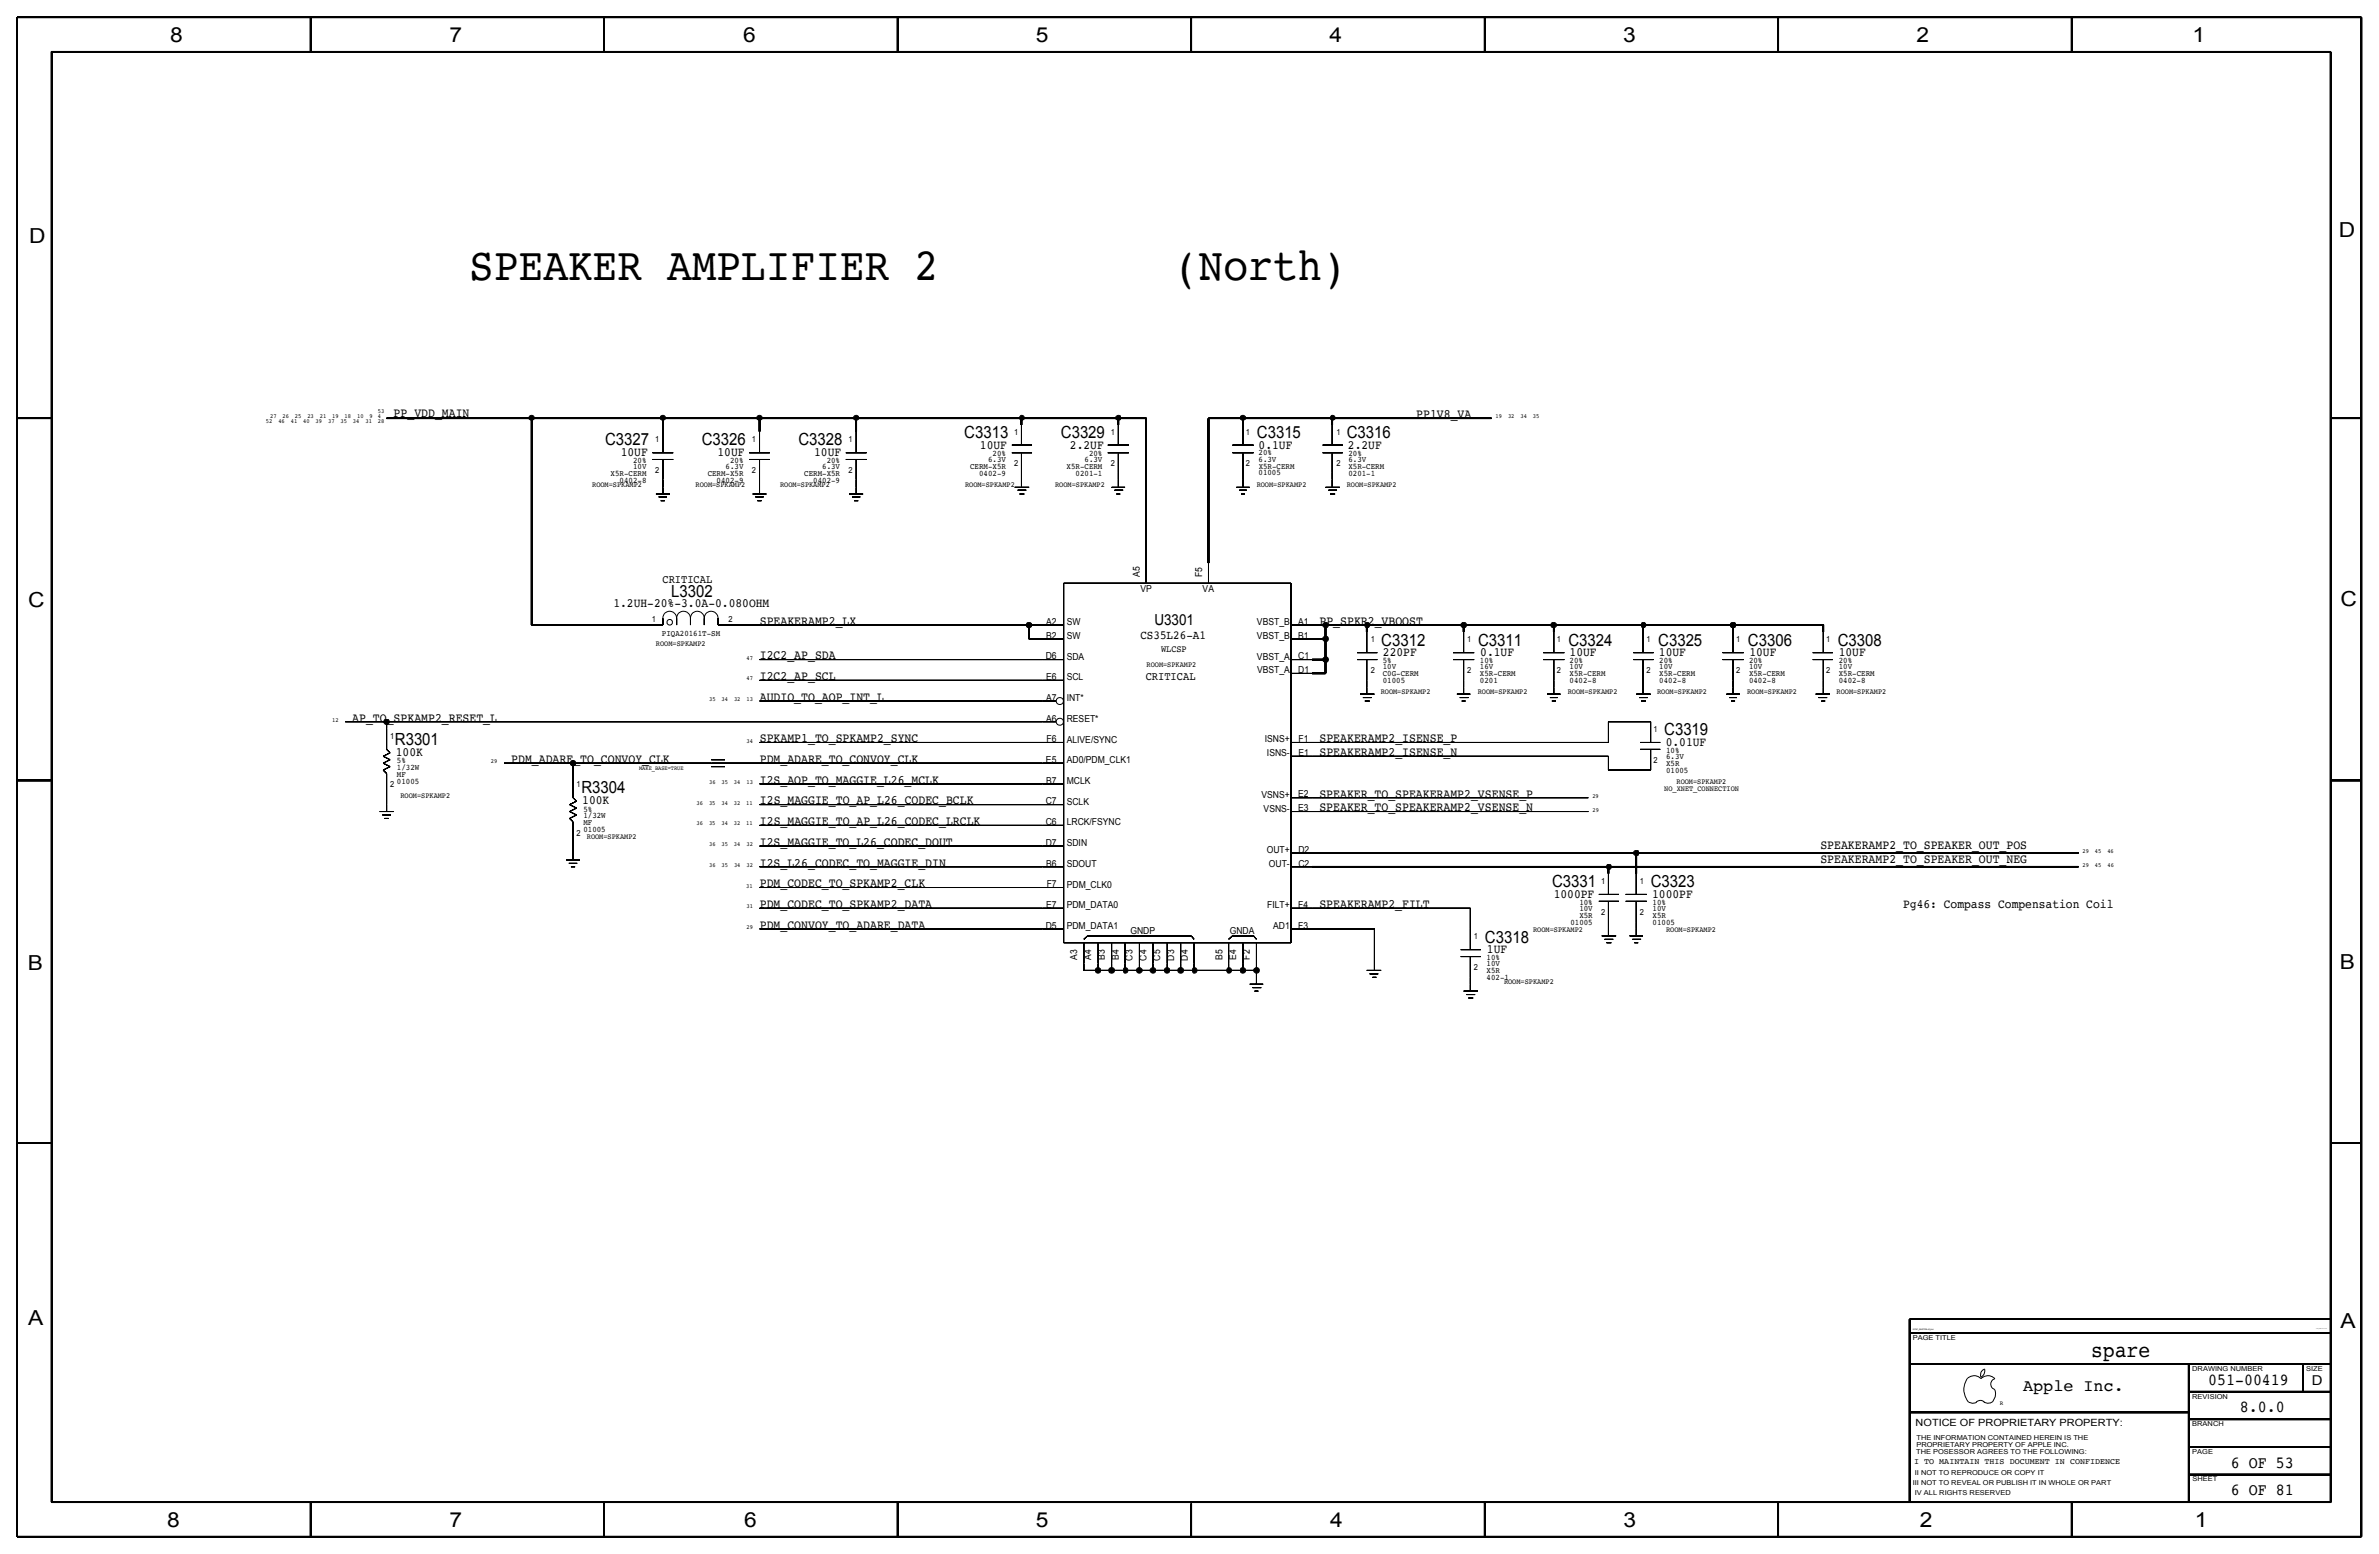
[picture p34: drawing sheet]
<svg xmlns="http://www.w3.org/2000/svg" width="875mm" height="572mm" viewBox="0 0 875 572" stroke-linecap="round" stroke-linejoin="round" font-family="sans-serif">
<defs><g id="words">
<g font-size="17">
<text x="172.6" y="102.8">SPEAKER AMPLIFIER 2</text>
<text x="431.8" y="102.8">(North)</text>
</g>
<text font-size="8.1" x="769.2" y="499.1">spare</text>
<g font-size="7.6">
<text x="62.5" y="15.5">8</text>
<text x="165.4" y="15.5">7</text>
<text x="273.3" y="15.5">6</text>
<text x="381" y="15.5">5</text>
<text x="489" y="15.5">4</text>
<text x="597" y="15.5">3</text>
<text x="704.9" y="15.5">2</text>
<text x="806.5" y="15.5">1</text>
<text x="10.7" y="89.5">D</text>
<text x="860.3" y="87.2">D</text>
<text x="10.4" y="223.3">C</text>
<text x="860.8" y="222.8">C</text>
<text x="10.2" y="356.7">B</text>
<text x="860.6" y="356.4">B</text>
<text x="10.4" y="487.5">A</text>
<text x="860.8" y="488.2">A</text>
<text x="61.5" y="561.7">8</text>
<text x="165.4" y="561.7">7</text>
<text x="273.8" y="561.6">6</text>
<text x="381" y="561.7">5</text>
<text x="489.2" y="561.7">4</text>
<text x="597.1" y="561.6">3</text>
<text x="706.2" y="561.7">2</text>
<text x="807.3" y="561.7">1</text>
</g>
<g font-size="6.2">
<text x="354.7" y="161.2">C3313</text>
<text x="390.2" y="161.2">C3329</text>
<text x="462.3" y="161.2">C3315</text>
<text x="495.4" y="161.2">C3316</text>
<text x="222.6" y="163.7">C3327</text>
<text x="258.1" y="163.7">C3326</text>
<text x="293.7" y="163.7">C3328</text>
<text x="246.9" y="219.4">L3302</text>
<text x="508.1" y="237.4">C3312</text>
<text x="543.7" y="237.4">C3311</text>
<text x="576.9" y="237.4">C3324</text>
<text x="609.9" y="237.4">C3325</text>
<text x="642.9" y="237.4">C3306</text>
<text x="675.9" y="237.4">C3308</text>
<text x="145.2" y="274">R3301</text>
<text x="612.1" y="270.4">C3319</text>
<text x="213.9" y="291.8">R3304</text>
<text x="570.9" y="326.3">C3331</text>
<text x="607.2" y="326.3">C3323</text>
<text x="546.2" y="346.7">C3318</text>
<text x="812.2" y="509.3">051-00419</text>
<text x="744.2" y="511.5">Apple Inc.</text>
<text x="823.9" y="519.4">8.0.0</text>
<text x="820.6" y="539.7">6 OF 53</text>
<text x="820.6" y="549.9">6 OF 81</text>
</g>
<text font-size="5.6" x="424.6" y="229.9">U3301</text>
<text font-size="5" x="850.3" y="509.3">D</text>
<g font-size="4.7">
<text x="144.8" y="153.5">PP_VDD_MAIN</text>
<text x="520.9" y="153.5">PP1V8_VA</text>
<text x="228.3" y="167.7">10UF</text>
<text x="263.9" y="167.7">10UF</text>
<text x="299.5" y="167.7">10UF</text>
<text x="360.4" y="165.2">10UF</text>
<text x="393.5" y="165.2">2.2UF</text>
<text x="462.9" y="165.2">0.1UF</text>
<text x="495.8" y="165.2">2.2UF</text>
<text x="225.6" y="223.1">1.2UH-20%-3.0A-0.080OHM</text>
<text x="279.5" y="229.8">SPEAKERAMP2_LX</text>
<text x="485.3" y="229.8">PP_SPKR2_VBOOST</text>
<text x="279.5" y="242.5">I2C2_AP_SDA</text>
<text x="508.7" y="241.4">220PF</text>
<text x="544.4" y="241.4">0.1UF</text>
<text x="577.3" y="241.4">10UF</text>
<text x="610.2" y="241.4">10UF</text>
<text x="643.4" y="241.4">10UF</text>
<text x="676.3" y="241.4">10UF</text>
<text x="279.5" y="250.1">I2C2_AP_SCL</text>
<text x="279.5" y="257.7">AUDIO_TO_AOP_INT_L</text>
<text x="129.6" y="265.3">AP_TO_SPKAMP2_RESET_L</text>
<text x="279.5" y="273">SPKAMP1_TO_SPKAMP2_SYNC</text>
<text x="485.3" y="273">SPEAKERAMP2_ISENSE_P</text>
<text x="612.7" y="274.4">0.01UF</text>
<text x="145.6" y="278">100K</text>
<text x="188.1" y="280.6">PDM_ADARE_TO_CONVOY_CLK</text>
<text x="279.5" y="280.6">PDM_ADARE_TO_CONVOY_CLK</text>
<text x="485.3" y="278">SPEAKERAMP2_ISENSE_N</text>
<text x="279.5" y="288.2">I2S_AOP_TO_MAGGIE_L26_MCLK</text>
<text x="485.3" y="293.3">SPEAKER_TO_SPEAKERAMP2_VSENSE_P</text>
<text x="214.2" y="295.7">100K</text>
<text x="279.5" y="295.8">I2S_MAGGIE_TO_AP_L26_CODEC_BCLK</text>
<text x="485.3" y="298.4">SPEAKER_TO_SPEAKERAMP2_VSENSE_N</text>
<text x="279.5" y="303.4">I2S_MAGGIE_TO_AP_L26_CODEC_LRCLK</text>
<text x="279.5" y="311.1">I2S_MAGGIE_TO_L26_CODEC_DOUT</text>
<text x="669.6" y="317.4">SPEAKERAMP2_TO_SPEAKER_OUT_NEG</text>
<text x="669.6" y="312.4">SPEAKERAMP2_TO_SPEAKER_OUT_POS</text>
<text x="279.5" y="318.7">I2S_L26_CODEC_TO_MAGGIE_DIN</text>
<text x="279.5" y="326.3">PDM_CODEC_TO_SPKAMP2_CLK</text>
<text x="279.5" y="333.9">PDM_CODEC_TO_SPKAMP2_DATA</text>
<text x="485.3" y="333.9">SPEAKERAMP2_FILT</text>
<text x="571.5" y="330.2">1000PF</text>
<text x="607.7" y="330.2">1000PF</text>
<text x="700" y="334.1">Pg46: Compass Compensation Coil</text>
<text x="279.5" y="341.6">PDM_CONVOY_TO_ADARE_DATA</text>
<text x="546.9" y="350.6">1UF</text>
</g>
<text font-size="4.5" x="419.5" y="234.9">CS35L26-A1</text>
<g font-size="4.3">
<text x="243.7" y="214.6">CRITICAL</text>
<text x="421.4" y="250.1">CRITICAL</text>
</g>
<text font-size="3.7" x="704.6" y="524.5">NOTICE OF PROPRIETARY PROPERTY:</text>
<g font-size="3.5">
<text x="419.2" y="212.2" transform="rotate(-90 419.2 212.2)">A5</text>
<text x="442.2" y="212.2" transform="rotate(-90 442.2 212.2)">F5</text>
<text x="419.5" y="217.7">VP</text>
<text x="442.3" y="217.7">VA</text>
<text x="384.8" y="229.8">A2</text>
<text x="392.4" y="229.9">SW</text>
<text x="462.3" y="229.9">VBST_B</text>
<text x="477.5" y="229.8">A1</text>
<text x="384.8" y="234.8">B2</text>
<text x="392.4" y="235">SW</text>
<text x="427.1" y="239.9">WLCSP</text>
<text x="462.3" y="235">VBST_B</text>
<text x="477.5" y="234.8">B1</text>
<text x="384.7" y="242.5">D6</text>
<text x="392.4" y="242.6">SDA</text>
<text x="462.3" y="242.6">VBST_A</text>
<text x="477.5" y="242.5">C1</text>
<text x="384.8" y="250.1">E6</text>
<text x="392.4" y="250.2">SCL</text>
<text x="462.4" y="247.7">VBST_A</text>
<text x="477.5" y="247.5">D1</text>
<text x="384.8" y="257.7">A7</text>
<text x="392.4" y="257.8">INT*</text>
<text x="384.8" y="265.3">A6</text>
<text x="392.4" y="265.4">RESET*</text>
<text x="384.9" y="272.9">F6</text>
<text x="392.4" y="273.1">ALIVE/SYNC</text>
<text x="465.2" y="273.1">ISNS+</text>
<text x="477.6" y="273">F1</text>
<text x="384.7" y="280.6">E5</text>
<text x="392.4" y="280.7">AD0/PDM_CLK1</text>
<text x="466" y="278.1">ISNS-</text>
<text x="477.6" y="278">E1</text>
<text x="384.8" y="288.2">B7</text>
<text x="392.4" y="288.3">MCLK</text>
<text x="464" y="293.4">VSNS+</text>
<text x="477.5" y="293.3">E2</text>
<text x="384.7" y="295.8">C7</text>
<text x="392.4" y="295.9">SCLK</text>
<text x="464.8" y="298.5">VSNS-</text>
<text x="477.5" y="298.4">E3</text>
<text x="384.6" y="303.4">C6</text>
<text x="392.4" y="303.6">LRCK/FSYNC</text>
<text x="384.7" y="311.1">D7</text>
<text x="392.4" y="311.2">SDIN</text>
<text x="465.9" y="313.7">OUT+</text>
<text x="477.6" y="313.6">D2</text>
<text x="384.8" y="318.7">B6</text>
<text x="392.4" y="318.8">SDOUT</text>
<text x="466.7" y="318.8">OUT-</text>
<text x="477.6" y="318.7">C2</text>
<text x="385" y="326.3">F7</text>
<text x="392.4" y="326.4">PDM_CLK0</text>
<text x="384.8" y="333.9">E7</text>
<text x="392.4" y="334">PDM_DATA0</text>
<text x="466.1" y="334">FILT+</text>
<text x="477.5" y="333.9">F4</text>
<text x="384.7" y="341.6">D5</text>
<text x="392.4" y="341.7">PDM_DATA1</text>
<text x="468.3" y="341.7">AD1</text>
<text x="477.5" y="341.6">F3</text>
<text x="415.8" y="343.4">GNDP</text>
<text x="452.3" y="343.4">GNDA</text>
<text x="396.2" y="353.1" transform="rotate(-90 396.2 353.1)">A3</text>
<text x="401.3" y="353.1" transform="rotate(-90 401.3 353.1)">A4</text>
<text x="406.4" y="353.1" transform="rotate(-90 406.4 353.1)">B3</text>
<text x="411.5" y="353.1" transform="rotate(-90 411.5 353.1)">B4</text>
<text x="416.6" y="353.3" transform="rotate(-90 416.6 353.3)">C3</text>
<text x="421.7" y="353.3" transform="rotate(-90 421.7 353.3)">C4</text>
<text x="426.7" y="353.3" transform="rotate(-90 426.7 353.3)">C5</text>
<text x="431.8" y="353.3" transform="rotate(-90 431.8 353.3)">D3</text>
<text x="436.9" y="353.3" transform="rotate(-90 436.9 353.3)">D4</text>
<text x="449.6" y="353.1" transform="rotate(-90 449.6 353.1)">B5</text>
<text x="454.7" y="353.1" transform="rotate(-90 454.7 353.1)">E4</text>
<text x="459.8" y="352.9" transform="rotate(-90 459.8 352.9)">F2</text>
</g>
<g font-size="3.1">
<text x="373.1" y="160">1</text>
<text x="408.5" y="160">1</text>
<text x="458.3" y="160">1</text>
<text x="491.6" y="160">1</text>
<text x="241" y="162.4">1</text>
<text x="276.6" y="162.4">1</text>
<text x="312" y="162.4">1</text>
<text x="365.1" y="167.7">20%</text>
<text x="400.6" y="167.6">20%</text>
<text x="462.9" y="167.5">20%</text>
<text x="496" y="167.7">20%</text>
<text x="232.9" y="170.2">20%</text>
<text x="232.9" y="172.5">10V</text>
<text x="241" y="173.8">2</text>
<text x="266.9" y="172.5">6.3V</text>
<text x="268.5" y="170.2">20%</text>
<text x="276.6" y="173.8">2</text>
<text x="302.4" y="172.5">6.3V</text>
<text x="304.1" y="170.2">20%</text>
<text x="312" y="173.8">2</text>
<text x="356.8" y="172.5">CERM-X5R</text>
<text x="363.4" y="170">6.3V</text>
<text x="373.1" y="171.4">2</text>
<text x="392.3" y="172.3">X5R-CERM</text>
<text x="398.9" y="169.8">6.3V</text>
<text x="408.5" y="171.4">2</text>
<text x="458.3" y="171.4">2</text>
<text x="462.9" y="169.8">6.3V</text>
<text x="463" y="172.3">X5R-CERM</text>
<text x="491.6" y="171.4">2</text>
<text x="496" y="170">6.3V</text>
<text x="496" y="172.5">X5R-CERM</text>
<text x="224.6" y="175">X5R-CERM</text>
<text x="227.9" y="177.5">0402-8</text>
<text x="260.3" y="175">CERM-X5R</text>
<text x="263.6" y="177.5">0402-9</text>
<text x="295.8" y="175">CERM-X5R</text>
<text x="299.1" y="177.5">0402-9</text>
<text x="360.1" y="175.1">0402-9</text>
<text x="395.6" y="174.9">0201-1</text>
<text x="462.9" y="174.8">01005</text>
<text x="496" y="175.1">0201-1</text>
<text x="239.7" y="228.7">1</text>
<text x="243.5" y="234">PIQA20161T-SM</text>
<text x="267.9" y="228.7">2</text>
<text x="504.2" y="236.1">1</text>
<text x="539.7" y="236.1">1</text>
<text x="572.7" y="236.1">1</text>
<text x="605.6" y="236.1">1</text>
<text x="638.6" y="236.1">1</text>
<text x="671.6" y="236.1">1</text>
<text x="508.6" y="243.8">5%</text>
<text x="544.3" y="243.8">10%</text>
<text x="577.3" y="243.8">20%</text>
<text x="610.3" y="243.9">20%</text>
<text x="643.3" y="243.9">20%</text>
<text x="676.3" y="243.9">20%</text>
<text x="504.2" y="247.5">2</text>
<text x="508.6" y="246.1">10V</text>
<text x="508.6" y="248.7">C0G-CERM</text>
<text x="508.6" y="251.2">01005</text>
<text x="539.7" y="247.5">2</text>
<text x="544.3" y="251.2">0201</text>
<text x="544.3" y="246.1">16V</text>
<text x="544.3" y="248.6">X5R-CERM</text>
<text x="572.7" y="247.5">2</text>
<text x="577.3" y="251.2">0402-8</text>
<text x="577.3" y="246.1">10V</text>
<text x="577.3" y="248.7">X5R-CERM</text>
<text x="605.6" y="247.5">2</text>
<text x="610.3" y="248.8">X5R-CERM</text>
<text x="610.3" y="246.2">10V</text>
<text x="610.3" y="251.2">0402-8</text>
<text x="638.6" y="247.5">2</text>
<text x="643.3" y="248.8">X5R-CERM</text>
<text x="643.3" y="246.2">10V</text>
<text x="643.3" y="251.2">0402-8</text>
<text x="671.6" y="247.5">2</text>
<text x="676.3" y="251.2">0402-8</text>
<text x="676.3" y="246.1">10V</text>
<text x="676.3" y="248.7">X5R-CERM</text>
<text x="608.1" y="269.2">1</text>
<text x="143.5" y="271.8">1</text>
<text x="146" y="280.7">5%</text>
<text x="608.1" y="280.7">2</text>
<text x="612.8" y="279.2">6.3V</text>
<text x="612.8" y="276.9">10%</text>
<text x="612.8" y="281.7">X5R</text>
<text x="146" y="283.2">1/32W</text>
<text x="146" y="285.8">MF</text>
<text x="612.8" y="284.2">01005</text>
<text x="143.5" y="289.6">2</text>
<text x="146" y="288.3">01005</text>
<text x="212" y="289.5">1</text>
<text x="214.6" y="298.4">5%</text>
<text x="214.6" y="303.5">MF</text>
<text x="214.6" y="301">1/32W</text>
<text x="212" y="307.3">2</text>
<text x="214.6" y="306.1">01005</text>
<text x="588.9" y="325.1">1</text>
<text x="603.2" y="325.1">1</text>
<text x="580.9" y="335">10V</text>
<text x="580.9" y="332.7">10%</text>
<text x="607.8" y="332.7">10%</text>
<text x="607.8" y="335">10V</text>
<text x="577.6" y="340.1">01005</text>
<text x="580.9" y="337.6">X5R</text>
<text x="588.9" y="336.5">2</text>
<text x="603.2" y="336.5">2</text>
<text x="607.8" y="340.1">01005</text>
<text x="607.8" y="337.6">X5R</text>
<text x="542.1" y="345.4">1</text>
<text x="546.8" y="353.1">10%</text>
<text x="542.1" y="356.9">2</text>
<text x="546.8" y="355.4">10V</text>
<text x="546.8" y="357.9">X5R</text>
<text x="546.8" y="360.4">402-1</text>
<text x="704.1" y="538.5">I TO MAINTAIN THIS DOCUMENT IN CONFIDENCE</text>
</g>
<g font-size="2.9">
<text x="217.8" y="178.9">ROOM=SPKAMP2</text>
<text x="255.8" y="178.9">ROOM=SPKAMP2</text>
<text x="286.9" y="178.9">ROOM=SPKAMP2</text>
<text x="355" y="178.9">ROOM=SPKAMP2</text>
<text x="388.1" y="178.9">ROOM=SPKAMP2</text>
<text x="462.2" y="178.9">ROOM=SPKAMP2</text>
<text x="495.4" y="178.9">ROOM=SPKAMP2</text>
<text x="241.3" y="237.5">ROOM=SPKAMP2</text>
<text x="421.7" y="245.2">ROOM=SPKAMP2</text>
<text x="507.8" y="255.2">ROOM=SPKAMP2</text>
<text x="543.5" y="255.2">ROOM=SPKAMP2</text>
<text x="576.6" y="255.2">ROOM=SPKAMP2</text>
<text x="609.5" y="255.2">ROOM=SPKAMP2</text>
<text x="642.6" y="255.2">ROOM=SPKAMP2</text>
<text x="675.5" y="255.2">ROOM=SPKAMP2</text>
<text x="147.3" y="293.4">ROOM=SPKAMP2</text>
<text x="612.1" y="290.8">NO_XNET_CONNECTION</text>
<text x="616.6" y="288.3">ROOM=SPKAMP2</text>
<text x="215.9" y="308.6">ROOM=SPKAMP2</text>
<text x="563.9" y="342.9">ROOM=SPKAMP2</text>
<text x="612.8" y="342.9">ROOM=SPKAMP2</text>
<text x="553.2" y="361.9">ROOM=SPKAMP2</text>
</g>
<g font-size="2.5">
<text x="703.5" y="492.8">PAGE TITLE</text>
<text x="806.3" y="504.2">DRAWING NUMBER</text>
<text x="848.2" y="504.2">SIZE</text>
<text x="806.3" y="514.4">REVISION</text>
<text x="806.3" y="524.5">BRANCH</text>
<text x="704.9" y="532.1">PROPRIETARY PROPERTY OF APPLE INC.</text>
<text x="704.9" y="529.6">THE INFORMATION CONTAINED HEREIN IS THE</text>
<text x="704.8" y="534.7">THE POSESSOR AGREES TO THE FOLLOWING:</text>
<text x="806.3" y="534.7">PAGE</text>
<text x="704.3" y="542.3">II NOT TO REPRODUCE OR COPY IT</text>
<text x="806.4" y="544.8">SHEET</text>
<text x="703.5" y="546.1">III NOT TO REVEAL OR PUBLISH IT IN WHOLE OR PART</text>
<text x="704.3" y="549.9">IV ALL RIGHTS RESERVED</text>
</g>
<g font-size="2.3">
<text x="97.8" y="155.5">52</text>
<text x="99.3" y="153.7">27</text>
<text x="102.4" y="155.5">46</text>
<text x="103.9" y="153.7">26</text>
<text x="107" y="155.5">41</text>
<text x="108.5" y="153.7">25</text>
<text x="111.5" y="155.5">40</text>
<text x="113.1" y="153.7">23</text>
<text x="116.1" y="155.5">39</text>
<text x="117.6" y="153.7">21</text>
<text x="120.7" y="155.5">37</text>
<text x="122.2" y="153.7">19</text>
<text x="125.3" y="155.5">35</text>
<text x="126.8" y="153.7">18</text>
<text x="129.8" y="155.5">34</text>
<text x="131.3" y="153.7">10</text>
<text x="134.4" y="155.5">31</text>
<text x="135.9" y="153.7">9</text>
<text x="139" y="153.7">4</text>
<text x="139" y="155.5">28</text>
<text x="139" y="151.9">53</text>
<text x="550.1" y="153.7">19</text>
<text x="554.7" y="153.7">32</text>
<text x="559.2" y="153.7">34</text>
<text x="563.8" y="153.7">35</text>
<text x="274.6" y="242.6">47</text>
<text x="274.6" y="250.1">47</text>
<text x="260.8" y="257.8">35</text>
<text x="265.4" y="257.8">34</text>
<text x="270" y="257.8">32</text>
<text x="274.6" y="257.8">13</text>
<text x="122.2" y="265.5">12</text>
<text x="274.6" y="273.1">34</text>
<text x="180.5" y="280.7">29</text>
<text x="260.8" y="288.3">36</text>
<text x="265.4" y="288.3">35</text>
<text x="270" y="288.3">34</text>
<text x="274.5" y="288.3">13</text>
<text x="585.7" y="293.4">29</text>
<text x="256.2" y="295.9">36</text>
<text x="260.8" y="295.9">35</text>
<text x="265.4" y="295.9">34</text>
<text x="269.9" y="295.9">32</text>
<text x="274.5" y="295.9">11</text>
<text x="585.7" y="298.5">29</text>
<text x="256.2" y="303.5">36</text>
<text x="260.8" y="303.5">35</text>
<text x="265.4" y="303.5">34</text>
<text x="269.9" y="303.5">32</text>
<text x="274.5" y="303.5">11</text>
<text x="260.8" y="311.2">36</text>
<text x="265.4" y="311.2">35</text>
<text x="270" y="311.2">34</text>
<text x="274.5" y="311.2">32</text>
<text x="766" y="313.7">29</text>
<text x="770.6" y="313.7">45</text>
<text x="775.1" y="313.7">46</text>
<text x="260.8" y="318.8">36</text>
<text x="265.4" y="318.8">35</text>
<text x="270" y="318.8">34</text>
<text x="274.5" y="318.8">32</text>
<text x="766" y="318.8">29</text>
<text x="770.6" y="318.8">45</text>
<text x="775.1" y="318.8">46</text>
<text x="274.5" y="326.4">31</text>
<text x="274.5" y="334">31</text>
<text x="274.5" y="341.6">29</text>
</g>
<g font-size="2.2">
<text x="235.1" y="283.2">MAKE_BASE=TRUE</text>
<text x="735.5" y="516.8">R</text>
</g>
<text font-size=".9" x="703.5" y="489">SYNC_MASTER=Sync</text>
<text font-size=".4" x="851.9" y="488.9">SYNC_DATE=05/17/2016</text>
</g></defs>
<g fill="none" stroke="#000" stroke-width=".37">
<path d="M243.8 158.8v7.7M279.4 158.8v7.7M314.9 158.8v7.7M375.7 156.3v7.4M411.3 156.3v7.4M457.2 156.3v7.4M490 156.3v7.4M240 166.5h7.6M240 169h7.6M243.8 169v12.7M275.6 166.5h7.6M275.6 169h7.6"/>
<path d="M279.4 169v12.7M311.1 166.5h7.6M311.1 169h7.6M314.9 169v12.7M372.2 163.7h7.4M372.2 166.5h7.4M373.2 179.2h5.3M375.7 166.5v12.7M407.5 163.7h7.7M407.5 166.5h7.7M408.9 179.2h4.9M411.3 166.5v12.7"/>
<path d="M453.3 163.7h7.8M453.3 166.5h7.8M454.7 179.2h5M457.2 166.5v12.7M486.5 163.7h7.4M486.5 166.5h7.4M487.5 179.2h5.3M490 166.5v12.7M241.3 181.7h5M242.3 182.7h3M243 184.2h1.5M276.8 181.7h5.1"/>
<path d="M277.8 182.7h3.1M278.6 184.2h1.5M312.4 181.7h5.1M313.4 182.7h3M314.1 184.2h1.6M374.3 180.3h3.2M375 181.7h1.8M409.9 180.3h3.2M410.6 181.7h1.4M455.8 180.3h2.8M456.5 181.7h1.4M488.6 180.3h3.2"/>
<path d="M489.3 181.7h1.8M391.2 214.5v132.2v-132.2h83.6h-83.6h83.6v132.2v-132.2v132.2h-83.6h83.6h-83.6zM421.6 207.1v7.4M444.5 207.1v7.4M248.9 227.3a2.54 2.54 0 0 0-2.6-2.5 2.54 2.54 0 0 0-2.5 2.5v2.6v-2.6v2.6h-7.6M248.9 227.3v2.6M248.9 227.3a2.54 2.54 0 0 1 2.5-2.5 2.54 2.54 0 0 1 2.6 2.5M254 227.3v2.6M254 227.3a2.54 2.54 0 0 1 2.5-2.5 2.54 2.54 0 0 1 2.5 2.5 2.54 2.54 0 0 1 2.6-2.5 2.54 2.54 0 0 1 2.5 2.5v2.6v-2.6v2.6h7.6M259 227.3v2.6M383.5 235h7.7M383.5 229.9h7.7"/>
<path d="M474.8 235h7.8M474.8 229.9h7.8M502.7 232.4v7.6M538.3 232.4v7.6M571.5 232.4v7.6M604.3 232.4v7.6M637.5 232.4v7.6M670.6 232.4v7.6M279.4 242.6h111.8M279.4 250.2h111.8M279.4 257.8h109M474.8 242.6h7.8"/>
<path d="M474.8 247.7h7.8M499.2 240h7.4M499.2 242.6h7.4M500.2 255.3h5.3M501.3 256.5h3.2M502 257.8h1.8M502.7 242.6v12.7M534.5 240h7.7M534.5 242.6h7.7M535.9 255.3h4.9M536.9 256.5h3.2M537.6 257.8h1.4"/>
<path d="M538.3 242.6v12.7M567.6 240h7.8M567.6 242.6h7.8M569 255.3h5M570.1 256.5h2.8M570.8 257.8h1.4M571.5 242.6v12.7M600.8 240h7.4M600.8 242.6h7.4M601.8 255.3h5.3M602.9 256.5h3.2M603.6 257.8h1.8"/>
<path d="M604.3 242.6v12.7M633.6 240h7.7M633.6 242.6h7.7M635 255.3h4.9M636.1 256.5h2.8M636.8 257.8h1.4M637.5 242.6v12.7M666.7 240h7.5M666.7 242.6h7.5M667.8 255.3h5.3M668.9 256.5h3.1M669.9 257.8h1.4"/>
<path d="M670.6 242.6v12.7M127 265.4h261.4M142.2 265.4v10.2v-7.6v7.6l1.3 1.3-1.3-1.3 1.3 1.3-2.6 1.2 2.6-1.2-2.6 1.2 2.6 1.3-2.6-1.3 2.6 1.3-2.6 1.3 2.6-1.3-2.6 1.3 2.6 1.2-2.6-1.2 2.6 1.2-2.6 1.3 2.6-1.3-2.6 1.3 1.3 1.3-1.3-1.3 1.3 1.3v14M261.6 279.4h5.1M279.4 273.1h111.8M474.8 273.1h116.8h-109h109v-7.7v7.7v-7.7h15.5h-15.5h15.5v7.7M603.2 273.1h7.5M603.2 275.6h7.5M607.1 275.6v7.6v-7.6v7.6h-15.5h15.5h-15.5v-5.1v5.1v-5.1h-116.8M139.7 298.5h5M140.7 299.7h3M185.4 280.7h205.8"/>
<path d="M210.8 280.7v12.7v-7.6v7.6l1.3 1.2-1.3-1.2 1.3 1.2-2.6 1.3 2.6-1.3-2.6 1.3 2.6 1.3-2.6-1.3 2.6 1.3-2.6 1.3 2.6-1.3-2.6 1.3 2.6 1.2-2.6-1.2 2.6 1.2-2.6 1.3 2.6-1.3-2.6 1.3 1.3 1.3-1.3-1.3 1.3 1.3v13.9M261.6 281.9h5.1M279.4 288.3h111.8M279.4 295.9h111.8M474.8 298.5h109.4M474.8 293.4h109.4M141.4 301h1.5M208.2 316.2h5.1M209.2 317.5h3.1M210 318.8h1.5M279.4 318.8h111.8M279.4 311.2h111.8"/>
<path d="M279.4 303.5h111.8M474.8 318.8h7.8M474.8 313.7h7.8M279.4 334h111.8M279.4 326.4h111.8M474.8 334h66h-58.2h58.2v15.2M588.1 328.9h7.4M588.1 331.5h7.4M591.6 331.5v12.7M591.6 321.3v7.6M598 328.9h7.7M598 331.5h7.7"/>
<path d="M601.8 331.5v12.7M601.8 321.3v7.6M279.4 341.6h111.8M398.6 346.7v10.2v-2.6v2.6h10.3M398.6 345.4l1.4-1.2-1.4 1.2 1.4-1.2h38.1h-38.1h38.1l1.1 1.2M403.9 346.7v10.2M408.9 346.7v10.2v-2.6v2.6h10.2M413.8 346.7v10.2M419.1 356.9h4.9M419.1 346.7v10.2M424 356.9h5.3M424 346.7v10.2"/>
<path d="M429.3 356.9h5M429.3 346.7v10.2M434.3 346.7v10.2v-2.6v2.6h17.6M439.2 346.7v10.2M451.9 356.9h5.3M451.9 346.7v10.2M451.9 345.4l1.4-1.2-1.4 1.2 1.4-1.2h7.8h-7.8h7.8l1 1.2M457.2 346.7v10.2v-2.6v2.6h4.9M462.1 346.7v15.3M474.8 341.6h30.7h-22.9h22.9v15.3M502.7 356.9h5.3M503.8 358.1h3.1"/>
<path d="M504.8 359.4h1.4M537.3 349.2h7.4M537.3 351.8h7.4M540.8 351.8v12.7M589.1 344.2h5.3M590.2 345.4h3.2M590.9 346.7h1.8M599.4 344.2h4.9M600.4 345.4h3.2M601.1 346.7h1.4M459.7 362h4.9M460.7 363.2h3.2"/>
<path d="M461.4 364.5h1.4M538.3 364.5h5.3M539.4 365.8h3.2M540.1 367h1.8M724.1 515.6l.5 .2a2.67 2.67 0 0 0 2.5-.2M726.8 515.7a2.09 2.09 0 0 1 3.1 0M728.6 506.5a2.69 2.69 0 0 0 1.3-3 2.26 2.26 0 0 0-1.3 3M729.7 515.6l.4 .2a2.67 2.67 0 0 0 2.6-.2M733.7 511.1a4.5 4.5 0 0 1-1 4.6M733.8 511a2.08 2.08 0 0 1-1.6-2 2.08 2.08 0 0 1 1.6-2 3.5 3.5 0 0 0-5.2 0 3.5 3.5 0 0 0-3.9-.8 3.5 3.5 0 0 0-2.2 3.3 7.1 7.1 0 0 0 1.6 6.2"/>
<circle cx="246.3" cy="228.9" r="1.03"/>
<circle cx="389.8" cy="257.8" r="1.31"/>
<circle cx="389.8" cy="265.5" r="1.31"/>
</g>
<g fill="none" stroke="#000" stroke-width=".6" stroke-linecap="butt">
<path d="M6.3 6.4v558.7v-558.7h862.2h-862.2h862.2v558.7v-558.7v558.7h-862.2h862.2h-862.2zM19 19.1v533.4v-533.4h838.2h-838.2h838.2v533.4v-533.4v533.4h-838.2h838.2h-838.2zM114.3 6.4v12.7M222.2 6.4v12.7M330.2 6.4v12.7M438.1 6.4v12.7M546.1 6.4v12.7M654 6.4v12.7M762 6.4v12.7M6.3 153.8h12.7M142.2 153.8h53.3M243.8 153.8h35.6"/>
<path d="M243.8 158.8v-5v5v-5h-48.3h48.3h-48.3v76.1v-76.1v76.1h40.7M279.4 153.8h35.5M279.4 153.8v5M375.7 156.3v-2.5v2.5v-2.5h35.6h-35.6h35.6v2.5M375.7 153.8h-60.8h60.8h-60.8v5M411.3 153.8h10.3h-10.3h10.3v53.3M457.2 153.8h32.8M457.2 153.8v2.5M457.2 153.8h-12.7h12.7h-12.7v53.3M548.6 153.8h-58.6h58.6h-58.6v2.5M857.2 153.8h11.3M271.7 229.9h111.8"/>
<path d="M378.5 229.9v5.1v-5.1v5.1h5M482.6 229.9h4.9h-4.9h4.9v5.1M482.6 235h4.9M487.5 229.9h15.2h-15.2h15.2v2.5M487.5 235v7.6M502.7 229.9h35.6h-35.6h35.6v2.5M538.3 229.9h33.2M604.3 229.9h-32.8h32.8h-32.8v2.5M637.5 232.4v-2.5v2.5v-2.5h33.1h-33.1h33.1v2.5M637.5 229.9h-33.2h33.2h-33.2v2.5M482.6 242.6h4.9M487.5 242.6v5.1v-5.1v5.1h-4.9"/>
<path d="M6.3 287h12.7M857.2 287h11.3M482.6 313.7h119.2M482.6 318.8h281.9M591.6 318.8v2.5M601.8 313.7h162.7M601.8 313.7v7.6M6.3 420.4h12.7M857.2 420.4h11.3M702.4 490.2h154.8M702.4 490.2v62.3M857.2 485.1h-154.8h154.8h-154.8v5.1"/>
<path d="M702.4 519.4h102.6M702.4 501.6h154.8M805 501.6v50.9M805 511.8h52.2M847 501.6v10.2M805 522h52.2M805 532.1h52.2M114.3 552.5v12.6M222.2 552.5v12.6M330.2 552.5v12.6M438.1 553v12.1M546.1 552.5v12.6"/>
<path d="M654 552.5v12.6M762 552.5v12.6M805 542.3h52.2"/>
</g>
<g fill="#000" stroke="#000" stroke-width=".37">
<path d="M410.6 153.1a.98 .98 0 0 1 1.4-.3 .98 .98 0 0 1 .1 1.5 .98 .98 0 0 1-1.4 0l-.4-.5z"/>
<circle cx="195.5" cy="153.6" r=".93"/>
<circle cx="243.8" cy="153.6" r=".93"/>
<circle cx="279.3" cy="153.6" r=".93"/>
<circle cx="314.9" cy="153.6" r=".93"/>
<circle cx="375.9" cy="153.6" r=".89"/>
<circle cx="457.1" cy="153.6" r=".95"/>
<circle cx="490.2" cy="153.6" r=".89"/>
<circle cx="378.5" cy="229.9" r="1.02"/>
<circle cx="487.6" cy="235" r="1.02"/>
<circle cx="487.6" cy="229.9" r="1.02"/>
<circle cx="502.8" cy="229.9" r=".98"/>
<circle cx="538.4" cy="229.9" r="1.02"/>
<circle cx="571.4" cy="229.9" r="1.02"/>
<circle cx="604.4" cy="229.9" r=".98"/>
<circle cx="637.5" cy="229.8" r="1.06"/>
<circle cx="487.6" cy="242.6" r="1.02"/>
<circle cx="142.2" cy="265.4" r="1.01"/>
<circle cx="210.8" cy="280.7" r="1.01"/>
<circle cx="591.7" cy="318.8" r=".98"/>
<circle cx="601.9" cy="313.7" r="1.02"/>
<circle cx="403.9" cy="356.9" r="1.02"/>
<circle cx="408.9" cy="356.8" r="1.06"/>
<circle cx="413.9" cy="356.9" r=".98"/>
<circle cx="419" cy="356.9" r="1.02"/>
<circle cx="424.1" cy="356.9" r="1.02"/>
<circle cx="429.3" cy="356.9" r="1.02"/>
<circle cx="434.3" cy="356.8" r="1.06"/>
<circle cx="439.3" cy="356.9" r=".98"/>
<circle cx="452" cy="356.9" r=".98"/>
<circle cx="457.1" cy="356.9" r="1.02"/>
<circle cx="462.2" cy="356.9" r="1.02"/>
</g>
<use href="#words"/>
</svg>
